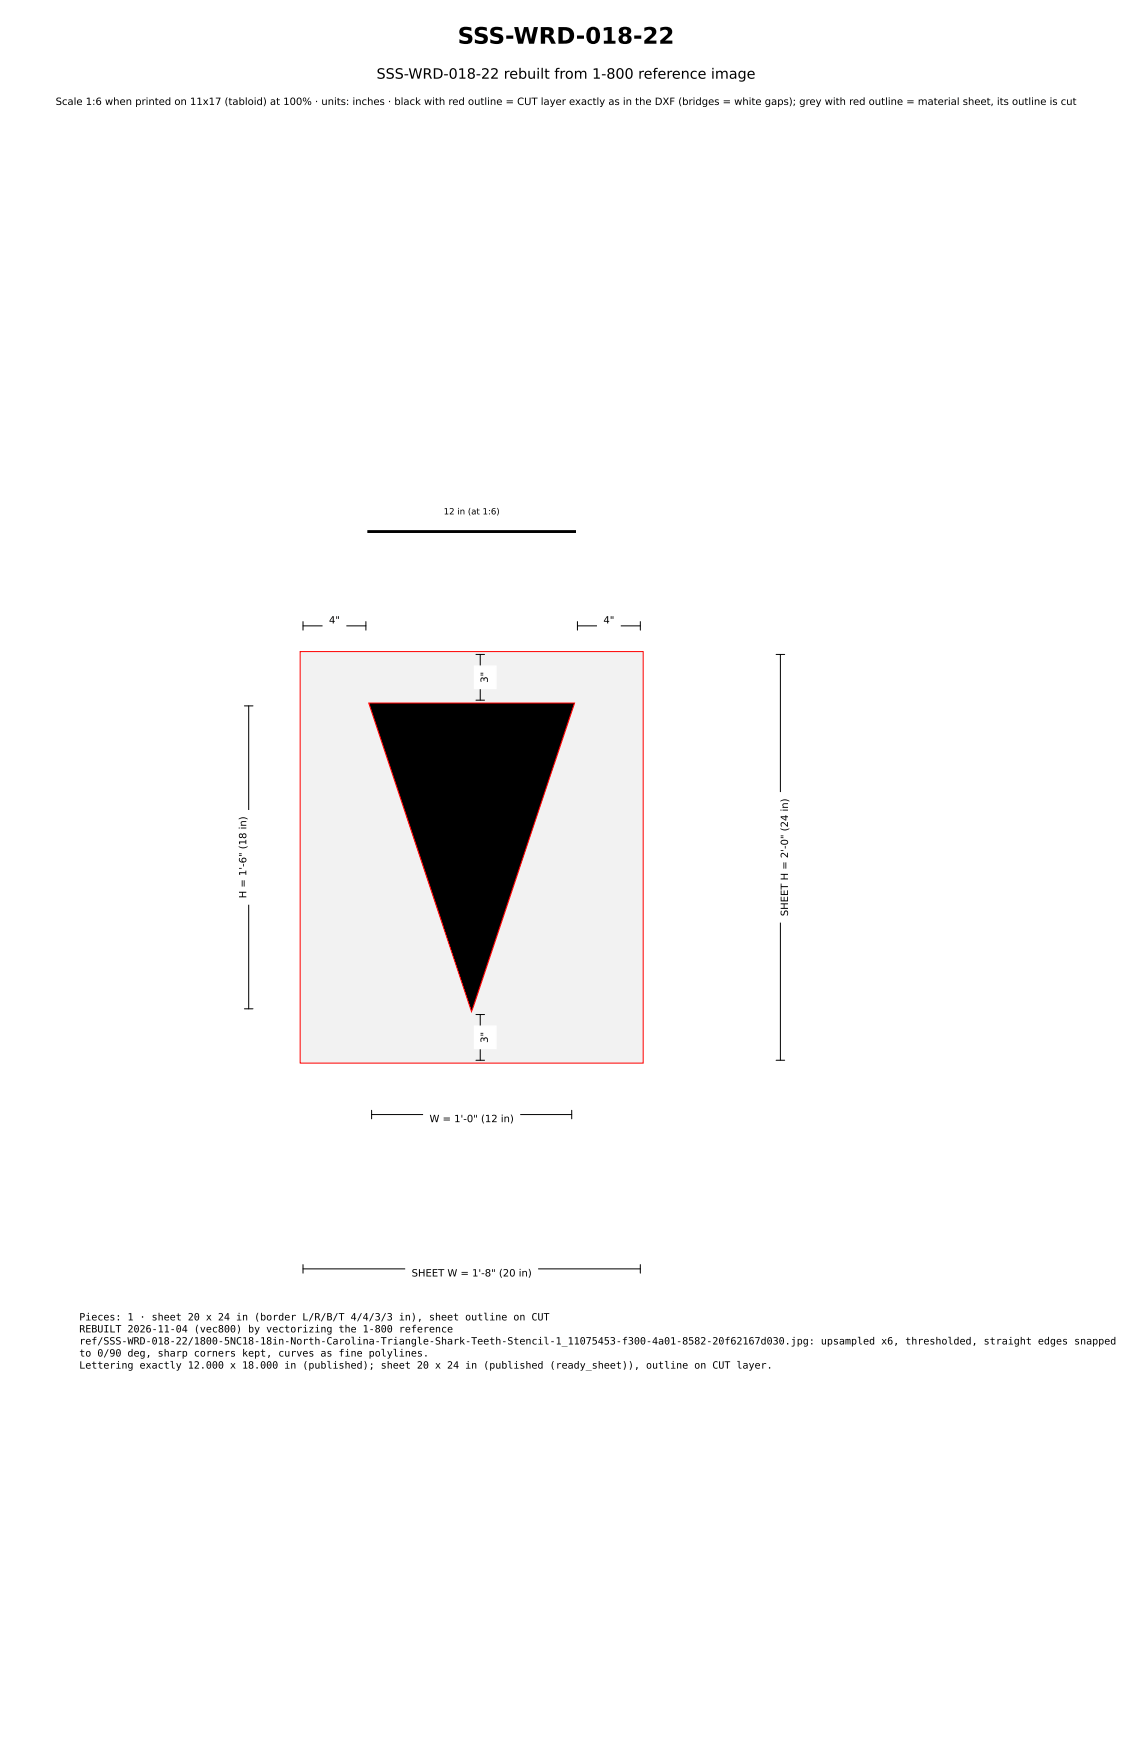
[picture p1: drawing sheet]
<svg xmlns="http://www.w3.org/2000/svg" width="279mm" height="432mm" viewBox="0 0 279 432" stroke-linecap="round" stroke-linejoin="round" font-family="sans-serif">
<defs><g id="words">
<text font-size="5.6" x="113" y="10.8">SSS-WRD-018-22</text>
<text font-size="3.5" x="92.9" y="19.4">SSS-WRD-018-22 rebuilt from 1-800 reference image</text>
<g font-size="2.5">
<text x="13.7" y="25.9">Scale 1:6 when printed on 11x17 (tabloid) at 100% · units: inches · black with red outline = CUT layer exactly as in the DXF (bridges = white gaps); grey with red outline = material sheet, its outline is cut</text>
<text x="81.2" y="153.9">4&quot;</text>
<text x="148.9" y="153.9">4&quot;</text>
<text x="120.4" y="168.6" transform="rotate(-90 120.4 168.6)">3&quot;</text>
<text x="60.8" y="221.8" transform="rotate(-90 60.8 221.8)">H = 1'-6&quot; (18 in)</text>
<text x="194.5" y="226.2" transform="rotate(-90 194.5 226.2)">SHEET H = 2'-0&quot; (24 in)</text>
<text x="120.4" y="257.5" transform="rotate(-90 120.4 257.5)">3&quot;</text>
<text x="106" y="277">W = 1'-0&quot; (12 in)</text>
<text x="101.6" y="315.1">SHEET W = 1'-8&quot; (20 in)</text>
<text x="19.6" y="326">Pieces: 1 · sheet 20 x 24 in (border L/R/B/T 4/4/3/3 in), sheet outline on CUT</text>
<text x="19.6" y="329">REBUILT 2026-11-04 (vec800) by vectorizing the 1-800 reference</text>
<text x="19.6" y="331.9">ref/SSS-WRD-018-22/1800-5NC18-18in-North-Carolina-Triangle-Shark-Teeth-Stencil-1_11075453-f300-4a01-8582-20f62167d030.jpg: upsampled x6, thresholded, straight edges snapped</text>
<text x="19.6" y="334.9">to 0/90 deg, sharp corners kept, curves as fine polylines.</text>
<text x="19.6" y="337.9">Lettering exactly 12.000 x 18.000 in (published); sheet 20 x 24 in (published (ready_sheet)), outline on CUT layer.</text>
</g>
<text font-size="2.1" x="109.5" y="127">12 in (at 1:6)</text>
</g></defs>
<path d="M74.1 160.9h84.6v101.6h-84.6z" fill="#f2f2f2" stroke="#f00" stroke-width=".25"/>
<path d="M91 173.6h50.8l-25.4 76.2z" fill="#000" stroke="#f00" stroke-width=".25"/>
<path d="M91 131.2h50.8" fill="none" stroke="#000" stroke-width=".71"/>
<g fill="none" stroke="#000" stroke-width=".25">
<path d="M74.8 154.5h15.5M74.8 153.5v2.1M90.3 153.5v2.1M142.5 154.5h15.5M142.5 153.5v2.1M158 153.5v2.1M60.3 174.3h2.1M61.4 174.3v74.8M117.5 161.6h2.1M117.5 172.9h2.1M118.5 161.6v11.3M191.6 161.6h2.1"/>
<path d="M192.6 161.6v100.2M60.3 249.1h2.1M117.5 250.5h2.1M118.5 250.5v11.3M91.7 275.2h49.4M91.7 274.1v2.1M117.5 261.8h2.1M141.1 274.1v2.1M191.6 261.8h2.1M74.8 313.3h83.2M74.8 312.2v2.1M158 312.2v2.1"/>
</g>
<g fill="#fff" stroke="#fff" stroke-width=".35">
<path d="M100.2 311.9h32.4v5.2h-32.4z"/>
<path d="M191.2 195.7h5.3v31.9h-5.3z"/>
<path d="M79.8 150.6h5.5v5.3h-5.5z"/>
<path d="M147.5 150.6h5.5v5.3h-5.5z"/>
<path d="M117.1 253.4h5.3v5.5h-5.3z"/>
<path d="M117.1 164.5h5.3v5.5h-5.3z"/>
<path d="M104.6 273.8h23.6v5.2h-23.6z"/>
<path d="M57.5 200.1h5.3v23.1h-5.3z"/>
</g>
<use href="#words"/>
</svg>
